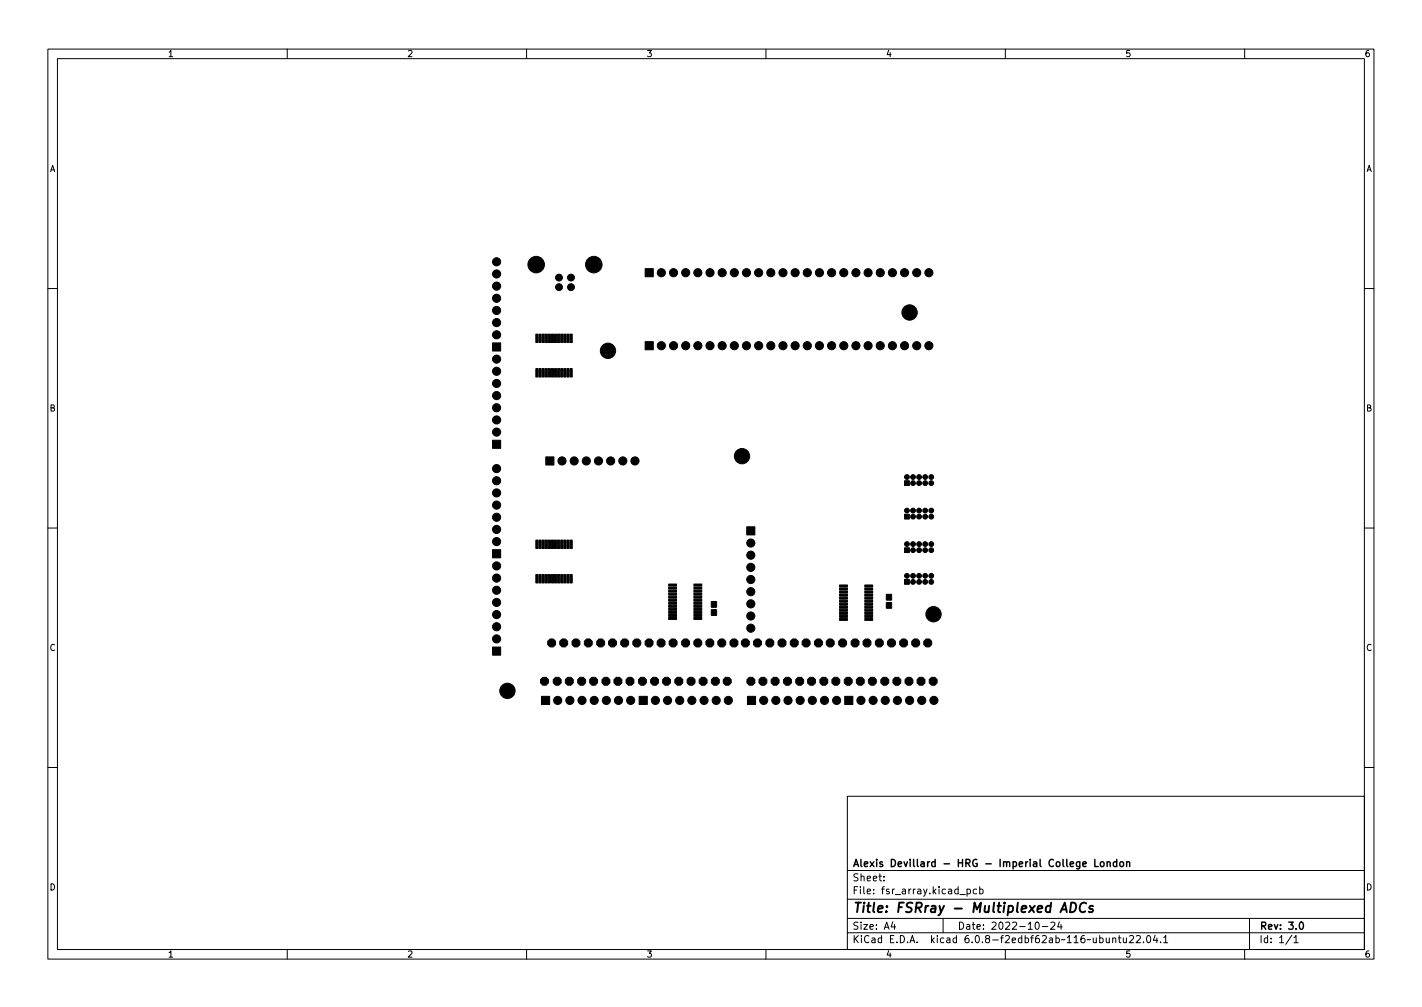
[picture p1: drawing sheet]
<svg xmlns="http://www.w3.org/2000/svg" width="297mm" height="210mm" viewBox="0 0 297 210" stroke-linecap="round" stroke-linejoin="round" font-family="sans-serif">
<defs><g id="words">
<text font-size="2.8" x="178" y="190.6">Title: FSRray - Multiplexed ADCs</text>
<g font-size="2.1">
<text x="178" y="184">Sheet:</text>
<text x="178" y="181">Alexis Devillard - HRG - Imperial College London</text>
<text x="178" y="186.7">File: fsr_array.kicad_pcb</text>
<text x="178" y="196.9">KiCad E.D.A. kicad 6.0.8-f2edbf62ab~116~ubuntu22.04.1</text>
<text x="178" y="194.1">Size: A4</text>
<text x="200" y="194.1">Date: 2022-10-24</text>
<text x="263" y="194.1">Rev: 3.0</text>
<text x="263" y="196.9">Id: 1/1</text>
</g>
<g font-size="1.8">
<text x="35" y="11.9">1</text>
<text x="85" y="11.9">2</text>
<text x="135" y="11.9">3</text>
<text x="185" y="11.9">4</text>
<text x="235" y="11.9">5</text>
<text x="285" y="11.9">6</text>
<text x="10.3" y="35.9">A</text>
<text x="285.3" y="35.9">A</text>
<text x="10.3" y="85.9">B</text>
<text x="285.3" y="85.9">B</text>
<text x="10.3" y="135.9">C</text>
<text x="285.3" y="135.9">C</text>
<text x="10.3" y="185.9">D</text>
<text x="285.3" y="185.9">D</text>
<text x="35" y="199.9">1</text>
<text x="85" y="199.9">2</text>
<text x="135" y="199.9">3</text>
<text x="185" y="199.9">4</text>
<text x="235" y="199.9">5</text>
<text x="285" y="199.9">6</text>
</g>
</g></defs>
<g fill="none" stroke="#000" stroke-width=".21">
<path d="M10 10.2h277v190.1h-277zM12 12.2h273v186.1h-273zM60 10.2v2M110 10.2v2M160 10.2v2M210 10.2v2M260 10.2v2M10 60.2h2M285 60.2h2M10 110.2h2M285 110.2h2M10 160.2h2"/>
<path d="M177 166.3h108v32h-108zM285 160.2h2M60 198.3v2M110 198.3v2M160 198.3v2M177 194.8h108M177 191.8h108M177 187.8h108M177 181.8h108M184.6 183.8v.1M184.6 183v.1M186.5 192.5l-.4 1h1"/>
<path d="M186.9 193v1M197 191.8v3M200.5 186.8h1.1M202 185.7l.4-.1 .3 .3-.1 .7h-.6M202 185.6v1.5M204 185.7l-.4-.1-.3 .3 .1 .7h.6M204.6 185.7l.5-.1 .3 .3-.2 .7h-.6M204.6 185.1v1.5M210 198.3v2M216.4 192.7l.2-.2a.8 .8 0 0 1 .5 .8 .8 .8 0 0 1-.5 .7l-.2-.1-.2-.4zM217.7 193.5h1.2M219.5 192.7l.6-.2 .3 .5-1 1h1"/>
<path d="M221.3 192.5l-.4 1h1M221.6 193v1M232.4 196l.2-.2 .4 .1 .1 .9M232.4 195.8v1M233.6 195.8h.5M233.8 195.3v1.3l.3 .2M234.6 195.8l.1 1h.4l.2-.1M235.3 195.8v1M235.9 195.5l.6-.2 .3 .5-.9 1h.9M237.4 195.5l.5-.2 .3 .5-.9 1h.9M238.9 196.7v.1M239.7 195.4l.2-.1a.8 .8 0 0 1 .5 .8 .8 .8 0 0 1-.5 .7 1 1 0 0 1-.2-1.4z"/>
<path d="M241.3 195.3l-.4 1h1M241.6 195.8v1M242.4 196.7v.1M243.1 195.8l.4-.5v1.5M243.1 196.8h.8M260 198.3v2M261 191.8v6.5M269.9 195.3l-1.3 1.9M270.3 195.8l.4-.5v1.5M270.3 196.8h.8"/>
</g>
<path d="M228.7 179.4v1.5h.7M231.3 179.9v1M233.3 179.4v1.5M235.3 179.9v1M226.2 180.4l.7-.1-.1-.3-.4-.1-.2 .2 .1 .8h.5M229.9 180.1l.2-.2 .5 .2v.5l-.1 .3h-.4l-.2-.1zM231.3 180.1l.2-.2 .3 .1 .1 .9M233.3 180l-.5-.1-.2 .3 .1 .7h.6M234 180.1l.2-.2 .4 .2 .1 .5-.1 .3h-.4l-.2-.1zM235.3 180.1l.3-.2 .3 .1 .1 .9M271.6 192.6l.2-.1a.8 .8 0 0 1 .5 .8 .8 .8 0 0 1-.5 .7 1 1 0 0 1-.2-1.4z" fill="none" stroke="#000" stroke-width=".3"/>
<path d="M221.5 190.5l.9-2 .4 2M221.8 189.9h.9M223.8 188.5a.96 .96 0 0 1 1 .5 .96 .96 0 0 1-.3 1.2l-.5 .3h-.5zM226.9 188.7a.88 .88 0 0 0-1-.1 .88 .88 0 0 0-.4 1 .69 .69 0 0 0 .3 .8 .69 .69 0 0 0 .9-.1M228.3 189.2a.49 .49 0 0 0-.8 .3l.1 .2 .7 .2v.3l-.3 .3-.6-.1" fill="none" stroke="#000" stroke-width=".4"/>
<g fill="#000" stroke="#000" stroke-width=".21">
<path d="M134.8 56.1h1.7v1.7h-1.7zM102.9 71.6h1.7v1.7h-1.7zM111.9 77h.5v1.7h-.5zM111.9 69.8h.5v1.7h-.5zM112.6 77h.4v1.7h-.4zM112.6 69.8h.4v1.7h-.4zM113.2 77h.5v1.7h-.5zM113.2 69.8h.5v1.7h-.5zM113.9 77h.4v1.7h-.4zM113.9 69.8h.4v1.7h-.4zM114.5 77h.5v1.7h-.5zM114.5 69.8h.5v1.7h-.5z"/>
<path d="M115.2 77h.4v1.7h-.4zM115.2 69.8h.4v1.7h-.4zM115.8 77h.5v1.7h-.5zM115.8 69.8h.5v1.7h-.5zM116.5 77h.4v1.7h-.4zM116.5 69.8h.4v1.7h-.4zM117.1 77h.5v1.7h-.5zM117.1 69.8h.5v1.7h-.5zM117.8 77h.4v1.7h-.4zM117.8 69.8h.4v1.7h-.4zM118.4 77h.5v1.7h-.5zM118.4 69.8h.5v1.7h-.5z"/>
<path d="M119.1 77h.4v1.7h-.4zM119.1 69.8h.4v1.7h-.4zM134.8 71.3h1.7v1.7h-1.7zM102.9 91.9h1.7v1.7h-1.7zM114 95.4h1.7v1.7h-1.7zM102.9 114.8h1.7v1.7h-1.7zM111.9 112.8h.5v1.7h-.5zM112.6 112.8h.4v1.7h-.4zM113.2 112.8h.5v1.7h-.5zM113.9 112.8h.4v1.7h-.4zM114.5 112.8h.5v1.7h-.5zM115.2 112.8h.4v1.7h-.4z"/>
<path d="M115.8 112.8h.5v1.7h-.5zM116.5 112.8h.4v1.7h-.4zM117.1 112.8h.5v1.7h-.5zM117.8 112.8h.4v1.7h-.4zM118.4 112.8h.5v1.7h-.5zM119.1 112.8h.4v1.7h-.4zM156 110h1.7v1.7h-1.7zM189 100.4h1v1h-1zM189 107.4h1v1h-1zM189 114.4h1v1h-1zM102.9 135.1h1.7v1.7h-1.7zM111.9 120h.5v1.7h-.5z"/>
<path d="M112.6 120h.4v1.7h-.4zM113.2 120h.5v1.7h-.5zM113.9 120h.4v1.7h-.4zM114.5 120h.5v1.7h-.5zM115.2 120h.4v1.7h-.4zM115.8 120h.5v1.7h-.5zM116.5 120h.4v1.7h-.4zM117.1 120h.5v1.7h-.5zM117.8 120h.4v1.7h-.4zM118.4 120h.5v1.7h-.5zM119.1 120h.4v1.7h-.4zM139.7 121.9h1.6v.4l-1.6 .1z"/>
<path d="M139.7 122.6h1.6v.4h-1.6zM139.7 123.2h1.6v.4h-1.6zM139.7 123.9h1.6v.3l-1.6 .1zM139.7 124.5h1.6v.4h-1.6zM139.7 125.1h1.6v.4h-1.6zM139.7 125.8h1.6v.4h-1.6zM139.7 126.4h1.6v.4h-1.6zM139.7 127h1.6v.4h-1.6zM139.7 127.7h1.6v.4h-1.6zM139.7 128.3h1.6v.4h-1.6zM139.7 128.9h1.6v.4h-1.6zM145 128.9h1.6v.4h-1.6z"/>
<path d="M145 128.3h1.6v.4h-1.6zM145 127.7h1.6v.4h-1.6zM145 127h1.6v.4h-1.6zM145 126.4h1.6v.4h-1.6zM145 125.8h1.6v.4h-1.6zM145 125.1h1.6v.4h-1.6zM145 124.5h1.6v.4h-1.6zM145 123.9h1.6v.3l-1.6 .1zM145 123.2h1.6v.4h-1.6zM145 122.6h1.6v.4h-1.6zM145 121.9h1.6v.4l-1.6 .1zM148.6 127.3h1.1v1.2h-1.1z"/>
<path d="M148.6 125.6h1.1v1.2h-1.1zM175.4 122.1h1.6v.4l-1.6 .1zM175.4 122.8h1.6v.4h-1.6zM175.4 123.4h1.6v.4h-1.6zM175.4 124.1h1.6v.3l-1.6 .1zM175.4 124.7h1.6v.4h-1.6zM175.4 125.3h1.6v.4h-1.6zM175.4 126h1.6v.4h-1.6zM175.4 126.6h1.6v.4h-1.6zM175.4 127.2h1.6v.4h-1.6zM175.4 127.9h1.6v.4h-1.6zM175.4 128.5h1.6v.4h-1.6z"/>
<path d="M175.4 129.1h1.6v.4h-1.6zM180.7 129.1h1.6v.4h-1.6zM180.7 128.5h1.6v.4h-1.6zM180.7 127.9h1.6v.4h-1.6zM180.7 127.2h1.6v.4h-1.6zM180.7 126.6h1.6v.4h-1.6zM180.7 126h1.6v.4h-1.6zM180.7 125.3h1.6v.4h-1.6zM180.7 124.7h1.6v.4h-1.6zM180.7 124.1h1.6v.3l-1.6 .1zM180.7 123.4h1.6v.4h-1.6zM180.7 122.8h1.6v.4h-1.6z"/>
<path d="M180.7 122.1h1.6v.4l-1.6 .1zM185.2 125.8h1v1.2h-1zM185.2 124.1h1v1.2h-1zM189 121h1v1h-1zM113.1 145.4h1.7v1.7h-1.7zM133.5 145.4h1.7v1.7h-1.7zM156.1 145.4h1.7v1.7h-1.7zM176.5 145.4h1.7v1.7h-1.7z"/>
<circle cx="103.7" cy="57.2" r=".85"/>
<circle cx="103.7" cy="54.7" r=".85"/>
<circle cx="103.7" cy="59.7" r=".85"/>
<circle cx="112" cy="55.2" r="1.72"/>
<circle cx="116.8" cy="58" r=".72"/>
<circle cx="116.8" cy="60" r=".72"/>
<circle cx="119.3" cy="58" r=".72"/>
<circle cx="119.3" cy="60" r=".72"/>
<circle cx="124" cy="55.2" r="1.72"/>
<circle cx="138.2" cy="56.9" r=".85"/>
<circle cx="140.7" cy="56.9" r=".85"/>
<circle cx="143.2" cy="56.9" r=".85"/>
<circle cx="145.8" cy="56.9" r=".85"/>
<circle cx="148.3" cy="56.9" r=".85"/>
<circle cx="150.9" cy="56.9" r=".85"/>
<circle cx="153.4" cy="56.9" r=".85"/>
<circle cx="155.9" cy="56.9" r=".85"/>
<circle cx="158.5" cy="56.9" r=".85"/>
<circle cx="161" cy="56.9" r=".85"/>
<circle cx="163.6" cy="56.9" r=".85"/>
<circle cx="166.1" cy="56.9" r=".85"/>
<circle cx="168.6" cy="56.9" r=".85"/>
<circle cx="171.2" cy="56.9" r=".85"/>
<circle cx="173.7" cy="56.9" r=".85"/>
<circle cx="176.3" cy="56.9" r=".85"/>
<circle cx="178.8" cy="56.9" r=".85"/>
<circle cx="181.3" cy="56.9" r=".85"/>
<circle cx="183.9" cy="56.9" r=".85"/>
<circle cx="186.4" cy="56.9" r=".85"/>
<circle cx="189" cy="56.9" r=".85"/>
<circle cx="191.5" cy="56.9" r=".85"/>
<circle cx="194" cy="56.9" r=".85"/>
<circle cx="103.7" cy="75" r=".85"/>
<circle cx="103.7" cy="62.3" r=".85"/>
<circle cx="103.7" cy="77.5" r=".85"/>
<circle cx="103.7" cy="69.9" r=".85"/>
<circle cx="103.7" cy="64.8" r=".85"/>
<circle cx="103.7" cy="67.4" r=".85"/>
<circle cx="127" cy="73.2" r="1.6"/>
<circle cx="138.2" cy="72.2" r=".85"/>
<circle cx="140.7" cy="72.2" r=".85"/>
<circle cx="143.2" cy="72.2" r=".85"/>
<circle cx="145.8" cy="72.2" r=".85"/>
<circle cx="148.3" cy="72.2" r=".85"/>
<circle cx="150.9" cy="72.2" r=".85"/>
<circle cx="153.4" cy="72.2" r=".85"/>
<circle cx="155.9" cy="72.2" r=".85"/>
<circle cx="158.5" cy="72.2" r=".85"/>
<circle cx="161" cy="72.2" r=".85"/>
<circle cx="163.6" cy="72.2" r=".85"/>
<circle cx="166.1" cy="72.2" r=".85"/>
<circle cx="168.6" cy="72.2" r=".85"/>
<circle cx="171.2" cy="72.2" r=".85"/>
<circle cx="173.7" cy="72.2" r=".85"/>
<circle cx="176.3" cy="72.2" r=".85"/>
<circle cx="178.8" cy="72.2" r=".85"/>
<circle cx="181.3" cy="72.2" r=".85"/>
<circle cx="183.9" cy="72.2" r=".85"/>
<circle cx="186.4" cy="72.2" r=".85"/>
<circle cx="189" cy="72.2" r=".85"/>
<circle cx="190" cy="65.2" r="1.6"/>
<circle cx="191.5" cy="72.2" r=".85"/>
<circle cx="194" cy="72.2" r=".85"/>
<circle cx="103.7" cy="90.2" r=".85"/>
<circle cx="103.7" cy="80.1" r=".85"/>
<circle cx="103.7" cy="87.7" r=".85"/>
<circle cx="103.7" cy="85.1" r=".85"/>
<circle cx="103.7" cy="97.8" r=".85"/>
<circle cx="103.7" cy="82.6" r=".85"/>
<circle cx="117.4" cy="96.2" r=".85"/>
<circle cx="119.9" cy="96.2" r=".85"/>
<circle cx="122.5" cy="96.2" r=".85"/>
<circle cx="125" cy="96.2" r=".85"/>
<circle cx="127.6" cy="96.2" r=".85"/>
<circle cx="130.1" cy="96.2" r=".85"/>
<circle cx="132.6" cy="96.2" r=".85"/>
<circle cx="155" cy="95.2" r="1.6"/>
<circle cx="189.5" cy="99.6" r=".5"/>
<circle cx="190.7" cy="99.6" r=".5"/>
<circle cx="192" cy="99.6" r=".5"/>
<circle cx="193.3" cy="99.6" r=".5"/>
<circle cx="194.5" cy="99.6" r=".5"/>
<circle cx="103.7" cy="105.5" r=".85"/>
<circle cx="103.7" cy="118.2" r=".85"/>
<circle cx="103.7" cy="102.9" r=".85"/>
<circle cx="103.7" cy="113.1" r=".85"/>
<circle cx="103.7" cy="100.4" r=".85"/>
<circle cx="103.7" cy="110.5" r=".85"/>
<circle cx="103.7" cy="108" r=".85"/>
<circle cx="156.8" cy="115.9" r=".85"/>
<circle cx="156.8" cy="113.4" r=".85"/>
<circle cx="156.8" cy="118.5" r=".85"/>
<circle cx="189.5" cy="113.6" r=".5"/>
<circle cx="189.5" cy="106.6" r=".5"/>
<circle cx="190.7" cy="100.9" r=".5"/>
<circle cx="190.7" cy="114.9" r=".5"/>
<circle cx="190.7" cy="113.6" r=".5"/>
<circle cx="190.7" cy="106.6" r=".5"/>
<circle cx="190.7" cy="107.9" r=".5"/>
<circle cx="192" cy="100.9" r=".5"/>
<circle cx="192" cy="107.9" r=".5"/>
<circle cx="192" cy="114.9" r=".5"/>
<circle cx="192" cy="113.6" r=".5"/>
<circle cx="192" cy="106.6" r=".5"/>
<circle cx="193.3" cy="106.6" r=".5"/>
<circle cx="193.3" cy="100.9" r=".5"/>
<circle cx="193.3" cy="114.9" r=".5"/>
<circle cx="193.3" cy="107.9" r=".5"/>
<circle cx="193.3" cy="113.6" r=".5"/>
<circle cx="194.5" cy="100.9" r=".5"/>
<circle cx="194.5" cy="106.6" r=".5"/>
<circle cx="194.5" cy="107.9" r=".5"/>
<circle cx="194.5" cy="113.6" r=".5"/>
<circle cx="194.5" cy="114.9" r=".5"/>
<circle cx="103.7" cy="123.2" r=".85"/>
<circle cx="103.7" cy="120.7" r=".85"/>
<circle cx="103.7" cy="125.8" r=".85"/>
<circle cx="103.7" cy="133.4" r=".85"/>
<circle cx="103.7" cy="128.3" r=".85"/>
<circle cx="103.7" cy="130.9" r=".85"/>
<circle cx="115.2" cy="134.2" r=".88"/>
<circle cx="117.8" cy="134.2" r=".88"/>
<circle cx="120.3" cy="134.2" r=".88"/>
<circle cx="122.9" cy="134.2" r=".88"/>
<circle cx="125.5" cy="134.2" r=".88"/>
<circle cx="127.9" cy="134.2" r=".88"/>
<circle cx="130.5" cy="134.2" r=".88"/>
<circle cx="133" cy="134.2" r=".88"/>
<circle cx="135.6" cy="134.2" r=".88"/>
<circle cx="138.1" cy="134.2" r=".88"/>
<circle cx="140.6" cy="134.2" r=".88"/>
<circle cx="143.2" cy="134.2" r=".88"/>
<circle cx="145.8" cy="134.2" r=".88"/>
<circle cx="148.3" cy="134.2" r=".88"/>
<circle cx="150.8" cy="134.2" r=".88"/>
<circle cx="153.3" cy="134.2" r=".88"/>
<circle cx="155.7" cy="134.2" r=".88"/>
<circle cx="156.8" cy="128.6" r=".85"/>
<circle cx="156.8" cy="131.2" r=".85"/>
<circle cx="156.8" cy="121" r=".85"/>
<circle cx="156.8" cy="126.1" r=".85"/>
<circle cx="156.8" cy="123.5" r=".85"/>
<circle cx="158.2" cy="134.2" r=".88"/>
<circle cx="160.8" cy="134.2" r=".88"/>
<circle cx="163.4" cy="134.2" r=".88"/>
<circle cx="165.9" cy="134.2" r=".88"/>
<circle cx="168.4" cy="134.2" r=".88"/>
<circle cx="171" cy="134.2" r=".88"/>
<circle cx="173.4" cy="134.2" r=".88"/>
<circle cx="176" cy="134.2" r=".88"/>
<circle cx="178.6" cy="134.2" r=".88"/>
<circle cx="181.1" cy="134.2" r=".88"/>
<circle cx="183.7" cy="134.2" r=".88"/>
<circle cx="186.2" cy="134.2" r=".88"/>
<circle cx="188.8" cy="134.2" r=".88"/>
<circle cx="189.5" cy="120.2" r=".5"/>
<circle cx="190.7" cy="120.2" r=".5"/>
<circle cx="190.7" cy="121.5" r=".5"/>
<circle cx="191.3" cy="134.2" r=".88"/>
<circle cx="192" cy="121.5" r=".5"/>
<circle cx="192" cy="120.2" r=".5"/>
<circle cx="193.3" cy="121.5" r=".5"/>
<circle cx="193.3" cy="120.2" r=".5"/>
<circle cx="193.8" cy="134.2" r=".88"/>
<circle cx="194.5" cy="120.2" r=".5"/>
<circle cx="194.5" cy="121.5" r=".5"/>
<circle cx="195" cy="128.2" r="1.6"/>
<circle cx="106" cy="144.2" r="1.6"/>
<circle cx="113.7" cy="142.2" r=".88"/>
<circle cx="116.4" cy="142.2" r=".88"/>
<circle cx="116.5" cy="146.2" r=".85"/>
<circle cx="118.9" cy="142.2" r=".88"/>
<circle cx="119" cy="146.2" r=".85"/>
<circle cx="121.5" cy="142.2" r=".88"/>
<circle cx="121.6" cy="146.2" r=".85"/>
<circle cx="124" cy="142.2" r=".88"/>
<circle cx="124.1" cy="146.2" r=".85"/>
<circle cx="126.6" cy="142.2" r=".88"/>
<circle cx="126.7" cy="146.2" r=".85"/>
<circle cx="129.1" cy="142.2" r=".88"/>
<circle cx="129.2" cy="146.2" r=".85"/>
<circle cx="131.6" cy="142.2" r=".88"/>
<circle cx="131.7" cy="146.2" r=".85"/>
<circle cx="134.2" cy="142.2" r=".88"/>
<circle cx="136.7" cy="142.2" r=".88"/>
<circle cx="136.9" cy="146.2" r=".85"/>
<circle cx="139.2" cy="142.2" r=".88"/>
<circle cx="139.4" cy="146.2" r=".85"/>
<circle cx="141.8" cy="142.2" r=".88"/>
<circle cx="142" cy="146.2" r=".85"/>
<circle cx="144.4" cy="142.2" r=".88"/>
<circle cx="144.5" cy="146.2" r=".85"/>
<circle cx="146.9" cy="142.2" r=".88"/>
<circle cx="147.1" cy="146.2" r=".85"/>
<circle cx="149.4" cy="142.2" r=".88"/>
<circle cx="149.6" cy="146.2" r=".85"/>
<circle cx="151.9" cy="142.2" r=".88"/>
<circle cx="152.1" cy="146.2" r=".85"/>
<circle cx="156.9" cy="142.2" r=".88"/>
<circle cx="159.4" cy="142.2" r=".88"/>
<circle cx="159.5" cy="146.2" r=".85"/>
<circle cx="161.9" cy="142.2" r=".88"/>
<circle cx="162.1" cy="146.2" r=".85"/>
<circle cx="164.5" cy="142.2" r=".88"/>
<circle cx="164.6" cy="146.2" r=".85"/>
<circle cx="167" cy="142.2" r=".88"/>
<circle cx="167.1" cy="146.2" r=".85"/>
<circle cx="169.5" cy="142.2" r=".88"/>
<circle cx="169.7" cy="146.2" r=".85"/>
<circle cx="172.1" cy="142.2" r=".88"/>
<circle cx="172.2" cy="146.2" r=".85"/>
<circle cx="174.6" cy="142.2" r=".88"/>
<circle cx="174.8" cy="146.2" r=".85"/>
<circle cx="177.2" cy="142.2" r=".88"/>
<circle cx="179.7" cy="142.2" r=".88"/>
<circle cx="179.8" cy="146.2" r=".85"/>
<circle cx="182.2" cy="142.2" r=".88"/>
<circle cx="182.4" cy="146.2" r=".85"/>
<circle cx="184.8" cy="142.2" r=".88"/>
<circle cx="184.9" cy="146.2" r=".85"/>
<circle cx="187.3" cy="142.2" r=".88"/>
<circle cx="187.5" cy="146.2" r=".85"/>
<circle cx="189.9" cy="142.2" r=".88"/>
<circle cx="190" cy="146.2" r=".85"/>
<circle cx="192.4" cy="142.2" r=".88"/>
<circle cx="192.5" cy="146.2" r=".85"/>
<circle cx="194.9" cy="142.2" r=".88"/>
<circle cx="195.1" cy="146.2" r=".85"/>
</g>
<use href="#words"/>
</svg>
